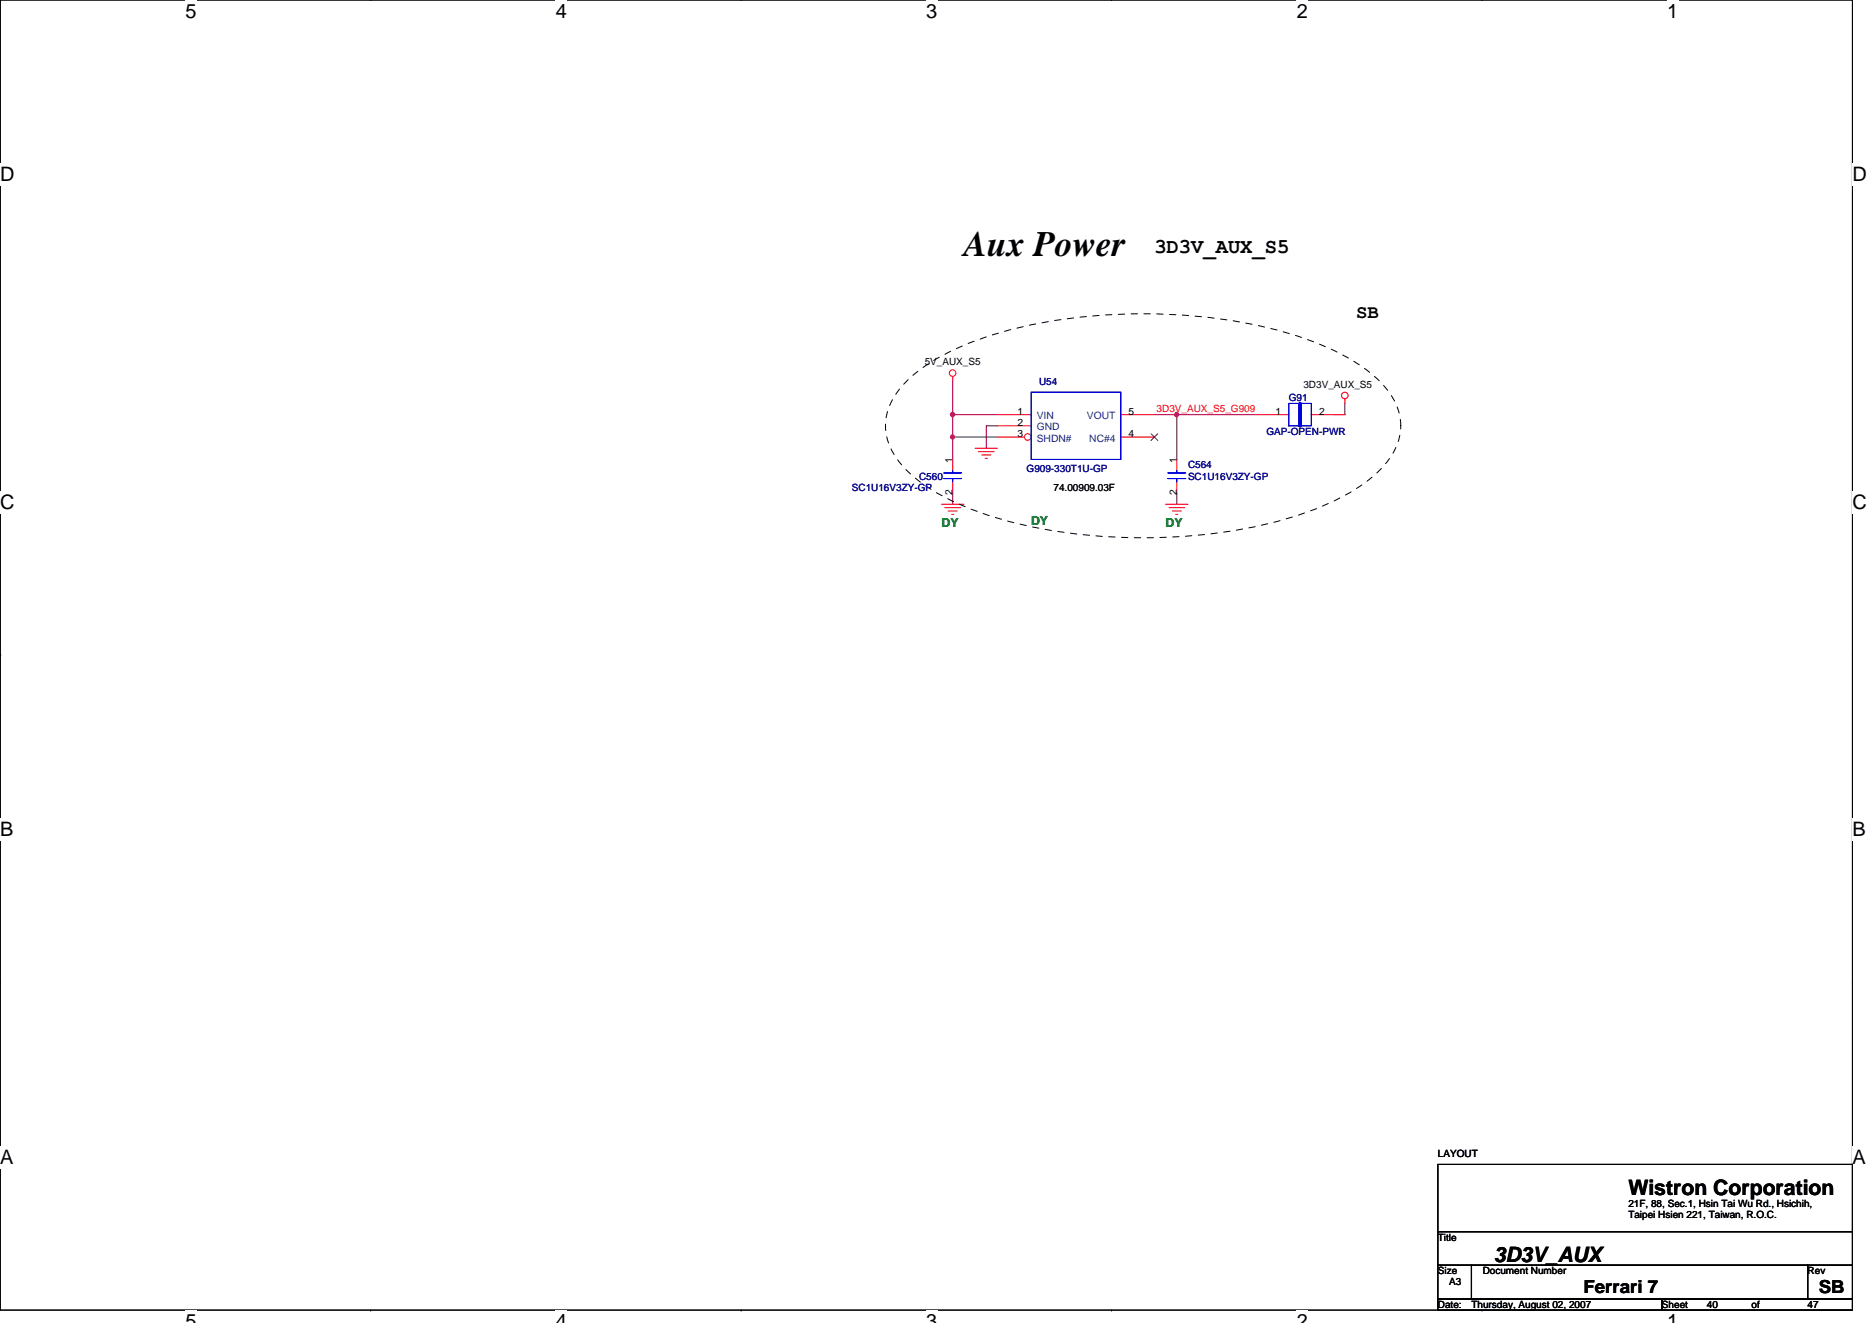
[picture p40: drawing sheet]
<svg xmlns="http://www.w3.org/2000/svg" width="297mm" height="210mm" viewBox="0 0 297 210" stroke-linecap="round" stroke-linejoin="round" font-family="sans-serif">
<defs><g id="words">
<text font-size="5.7" x="152.9" y="40.6">Aux Power</text>
<g font-size="3.4">
<text x="183.2" y="40.1">3D3V_AUX_S5</text>
<text x="258.4" y="189.6">Wistron Corporation</text>
<text x="237" y="200.3">3D3V_AUX</text>
</g>
<g font-size="3.2">
<text x="29.4" y="2.8">5</text>
<text x="88.2" y="2.8">4</text>
<text x="147" y="2.8">3</text>
<text x="205.8" y="2.8">2</text>
<text x="264.5" y="2.8">1</text>
<text x="0" y="28.8">D</text>
<text x="293.9" y="28.8">D</text>
<text x="0" y="80.8">C</text>
<text x="293.9" y="80.8">C</text>
<text x="0" y="132.7">B</text>
<text x="293.9" y="132.7">B</text>
<text x="0" y="184.7">A</text>
<text x="293.9" y="184.7">A</text>
<text x="29.4" y="210.7">5</text>
<text x="88.2" y="210.7">4</text>
<text x="147" y="210.7">3</text>
<text x="205.8" y="210.7">2</text>
<text x="264.5" y="210.7">1</text>
</g>
<text font-size="3" x="215.2" y="50.5">SB</text>
<g font-size="2.8">
<text x="251.3" y="205.2">Ferrari 7</text>
<text x="288.6" y="205.2">SB</text>
</g>
<g font-size="1.9" fill="#008000">
<text x="149.4" y="83.6">DY</text>
<text x="163.6" y="83.2">DY</text>
<text x="185" y="83.6">DY</text>
</g>
<g font-size="1.6">
<text x="146.7" y="58">5V_AUX_S5</text>
<text x="161.5" y="65.8">1</text>
<text x="179.1" y="65.8">5</text>
<text x="202.4" y="65.8">1</text>
<text x="206.8" y="61.5">3D3V_AUX_S5</text>
<text x="209.3" y="65.8">2</text>
<text x="161.5" y="67.5">2</text>
<text x="161.5" y="69.3">3</text>
<text x="179.1" y="69.3">4</text>
<text x="151.1" y="73.4" transform="rotate(-90 151.1 73.4)">1</text>
<text x="167.2" y="77.9">74.00909.03F</text>
<text x="186.7" y="73.4" transform="rotate(-90 186.7 73.4)">1</text>
<text x="151.1" y="78.6" transform="rotate(-90 151.1 78.6)">2</text>
<text x="186.7" y="78.6" transform="rotate(-90 186.7 78.6)">2</text>
<text x="228.2" y="183.5">LAYOUT</text>
<text x="258.4" y="191.5">21F, 88, Sec.1, Hsin Tai Wu Rd., Hsichih,</text>
<text x="228.2" y="196.8">Title</text>
<text x="258.4" y="193.3">Taipei Hsien 221, Taiwan, R.O.C.</text>
<text x="228.2" y="202.2">Size</text>
<text x="229.9" y="203.9">A3</text>
<text x="235.3" y="202.2">Document Number</text>
<text x="286.8" y="202.2">Rev</text>
<text x="228.2" y="207.5">Date:</text>
<text x="233.5" y="207.5">Thursday, August 02, 2007</text>
<text x="263.7" y="207.5">Sheet</text>
<text x="270.8" y="207.5">40</text>
<text x="277.9" y="207.5">of</text>
<text x="286.8" y="207.5">47</text>
</g>
<g font-size="1.6" fill="#000080">
<text x="164.9" y="61.2">U54</text>
<text x="204.5" y="63.6">G91</text>
<text x="201" y="69">GAP-OPEN-PWR</text>
<text x="135.2" y="77.9">SC1U16V3ZY-GP</text>
<text x="145.8" y="76.1">C560</text>
<text x="162.9" y="74.8">G909-330T1U-GP</text>
<text x="188.5" y="74.3">C564</text>
<text x="188.5" y="76.1">SC1U16V3ZY-GP</text>
</g>
<text font-size="1.6" fill="#f00" x="183.5" y="65.4">3D3V_AUX_S5_G909</text>
<g font-size="1.6" fill="#004080">
<text x="164.5" y="66.5">VIN</text>
<text x="164.5" y="68.3">GND</text>
<text x="164.5" y="70.1">SHDN#</text>
<text x="172.5" y="66.5">VOUT</text>
<text x="172.8" y="70.1">NC#4</text>
</g>
</g></defs>
<path d="M0 0h293.9v207.9h-293.9z" fill="none" stroke="#000" stroke-width=".17"/>
<g fill="#fff">
<path d="M29.4 0h1.8v3.5h-1.8z"/>
<path d="M29.4 207.9h1.8v2h-1.8z"/>
</g>
<path d="M58.8 0h.1M58.8 207.9h.1" fill="none" stroke="#000" stroke-width=".17"/>
<g fill="#fff">
<path d="M88.2 0h1.8v3.5h-1.8z"/>
<path d="M88.2 207.9h1.8v2h-1.8z"/>
</g>
<path d="M117.6 0h.1M117.6 207.9h.1" fill="none" stroke="#000" stroke-width=".17"/>
<g fill="#fff">
<path d="M147 0h1.7v3.5h-1.7z"/>
<path d="M147 207.9h1.7v2h-1.7z"/>
</g>
<path d="M176.4 0h.1M176.4 207.9h.1" fill="none" stroke="#000" stroke-width=".17"/>
<g fill="#fff">
<path d="M205.8 0h1.7v3.5h-1.7z"/>
<path d="M205.8 207.9h1.7v2h-1.7z"/>
</g>
<path d="M235.2 0h.1M235.2 207.9h.1" fill="none" stroke="#000" stroke-width=".17"/>
<g fill="#fff">
<path d="M264.5 0h1.8v3.5h-1.8z"/>
<path d="M264.5 207.9h1.8v2h-1.8z"/>
<path d="M0 26h2.3v3.5h-2.3z"/>
<path d="M293.9 26h2.3v3.5h-2.3z"/>
<path d="M0 77.9h2.3v3.5h-2.3z"/>
<path d="M293.9 77.9h2.3v3.5h-2.3z"/>
</g>
<path d="M0 52h.1M293.9 52h.1" fill="none" stroke="#000" stroke-width=".17"/>
<g fill="#fff">
<path d="M0 129.9h2.1v3.5h-2.1z"/>
<path d="M293.9 129.9h2.1v3.5h-2.1z"/>
</g>
<path d="M0 103.9h.1M293.9 103.9h.1" fill="none" stroke="#000" stroke-width=".17"/>
<path d="M0 103.9h.1" fill="none" stroke="#000" stroke-width=".16"/>
<g fill="#fff">
<path d="M0 181.9h2.2v3.5h-2.2z"/>
<path d="M293.9 181.9h2.2v3.5h-2.2z"/>
</g>
<path d="M0 155.9h.1M293.9 155.9h.1M228.2 184.7h65.7v10.7h-65.7zM228.2 195.4h65.7v5.3h-65.7zM228.2 200.7h5.3v5.4h-5.3zM228.2 206.1h35.5v1.8h-35.5zM233.5 200.7h53.3v5.4h-53.3zM263.7 206.1h30.2v1.8h-30.2zM286.8 200.7h7.1v5.4h-7.1z" fill="none" stroke="#000" stroke-width=".17"/>
<path d="M151.2 65.8h7.1M151.2 69.3h7.1M151.2 60.5v12.4M151.2 78.2v1.8M158.3 67.6h-1.8v3.5M183.2 65.8h16M186.7 65.8v7.1M186.7 78.2v1.8M213.4 64v1.8h-1.8" fill="none" stroke="#800040" stroke-width=".17"/>
<g fill="#f0f" stroke="#f0f" stroke-width=".17">
<circle cx="151.2" cy="65.8" r=".35"/>
<circle cx="151.2" cy="69.3" r=".35"/>
<circle cx="186.7" cy="65.8" r=".35"/>
</g>
<g fill="none" stroke="#f00" stroke-width=".17">
<path d="M151.2 59.7v.8M151.2 72.9v1.8M151.2 76.5v1.7M154.7 71.1h3.6M155.3 71.6h2.5M155.8 72.2h1.4M156.3 72.7h.4M158.3 65.8h5.3M158.3 67.6h5.3M213.4 63.3v.7M149.4 80h3.5M149.9 80.5h2.5"/>
<path d="M150.4 81.1h1.5M151 81.6h.3M185 80h3.5M185.5 80.5h2.5M186 81.1h1.4M186.6 81.6h.3"/>
<circle cx="151.2" cy="59.2" r=".52"/>
<circle cx="213.4" cy="62.7" r=".52"/>
</g>
<path d="M144.3 60.1a36.6 36.6 0 0 1 14.8-7.5 88.2 88.2 0 0 1 44.5 0 36.6 36.6 0 0 1 14.9 7.5 10.4 10.4 0 0 1 3.8 7.4 10.4 10.4 0 0 1-3.8 7.5 36.6 36.6 0 0 1-14.9 7.5 88 88 0 0 1-44.5 0 36.6 36.6 0 0 1-14.8-7.5 10.4 10.4 0 0 1-3.8-7.5 10.4 10.4 0 0 1 3.8-7.4z" fill="none" stroke="#000" stroke-width=".16" stroke-dasharray="1 1 1 1 1 1 1 1"/>
<path d="M149.8 75h2.8M149.8 75.9h2.8M151.2 74.7v.3M151.2 75.9v.6" fill="none" stroke="#00f" stroke-width=".17"/>
<circle cx="163.1" cy="69.3" r=".52" fill="#fff" stroke="#f00" stroke-width=".17"/>
<path d="M158.3 69.3h4.3M177.8 69.3h5.4M177.8 65.8h5.4M186.7 72.9v1.8M186.7 76.5v1.7M199.2 65.8h5.3M208.1 65.8h5.3" fill="none" stroke="#f00" stroke-width=".17"/>
<path d="M182.6 68.8l1.1 1.1M183.7 68.8l-1.1 1.1" fill="none" stroke="#804000" stroke-width=".16"/>
<path d="M163.6 62.2h14.2v10.7h-14.2zM185.3 75h2.8M185.3 75.9h2.8M186.7 74.7v.3M186.7 75.9v.6M204.5 64h3.6v3.6h-3.6z" fill="none" stroke="#00f" stroke-width=".17"/>
<path d="M206.3 64v3.6" fill="none" stroke="#00f" stroke-width=".53"/>
<g fill="#f0f" stroke="#f0f" stroke-width=".17">
<circle cx="151.2" cy="65.8" r=".35"/>
<circle cx="151.2" cy="69.3" r=".35"/>
<circle cx="186.7" cy="65.8" r=".35"/>
</g>
<use href="#words"/>
</svg>
